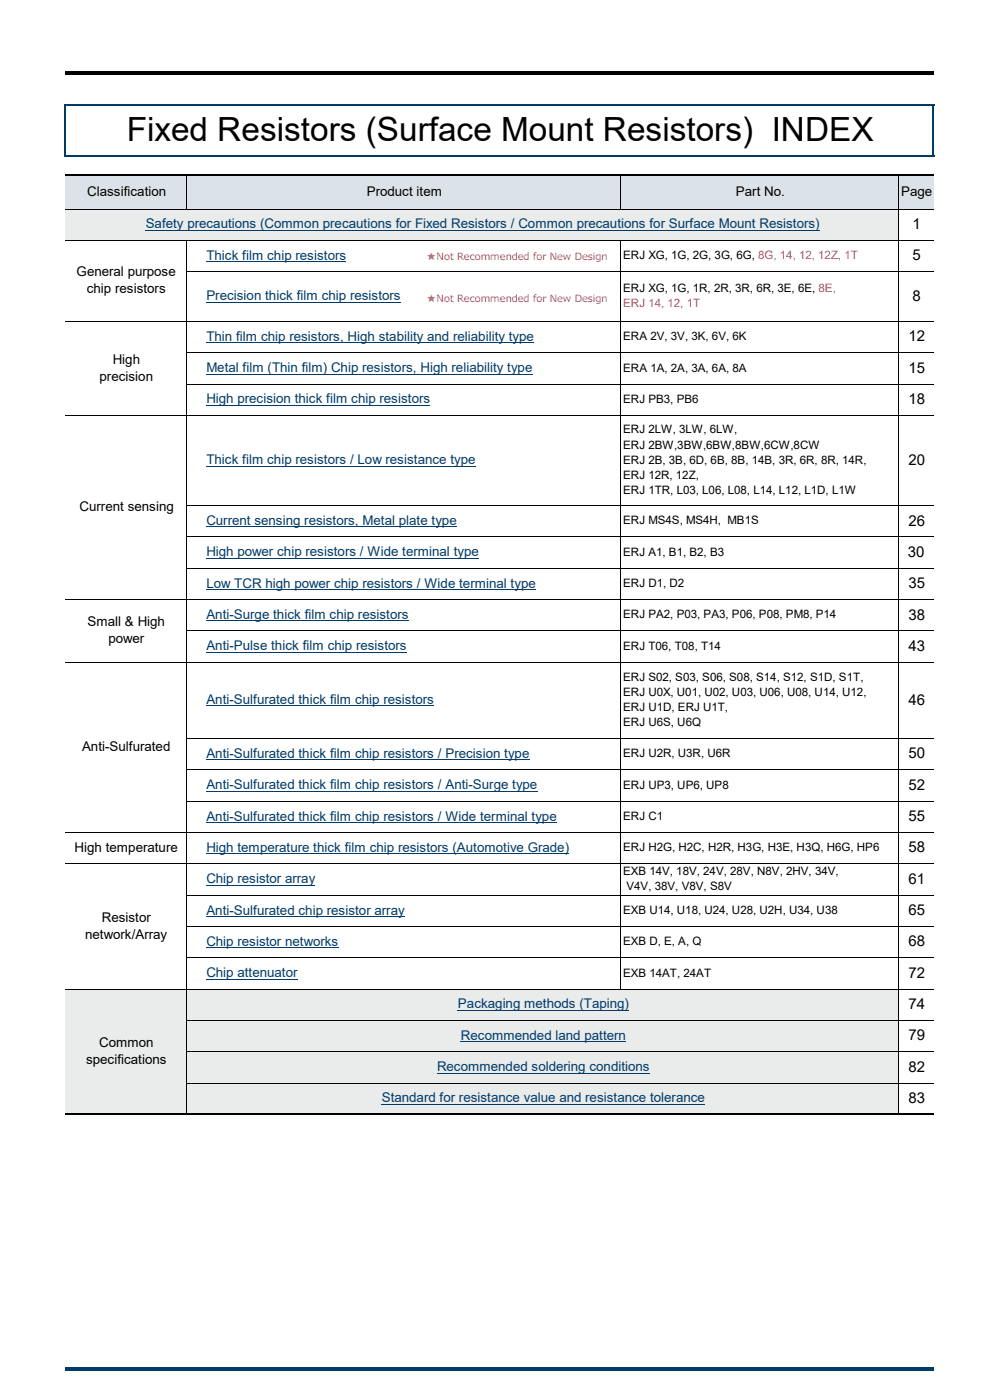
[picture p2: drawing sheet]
<svg xmlns="http://www.w3.org/2000/svg" width="210mm" height="297mm" viewBox="0 0 210 297" stroke-linecap="round" stroke-linejoin="round" font-family="sans-serif">
<defs><g id="words">
<text font-size="7.1" x="26.9" y="30">Fixed Resistors (Surface Mount Resistors) INDEX</text>
<g font-size="3.2">
<text x="193.6" y="48.6">1</text>
<text x="193.6" y="55.2">5</text>
<text x="193.6" y="63.8">8</text>
<text x="192.7" y="72.4">12</text>
<text x="192.7" y="79.1">15</text>
<text x="192.7" y="85.7">18</text>
<text x="192.7" y="98.6">20</text>
<text x="192.7" y="111.5">26</text>
<text x="192.6" y="118.1">30</text>
<text x="192.7" y="124.8">35</text>
<text x="192.7" y="131.4">38</text>
<text x="192.7" y="138.1">43</text>
<text x="192.7" y="149.5">46</text>
<text x="192.7" y="160.9">50</text>
<text x="192.7" y="167.6">52</text>
<text x="192.7" y="174.2">55</text>
<text x="192.7" y="180.8">58</text>
<text x="192.7" y="187.5">61</text>
<text x="192.7" y="194.1">65</text>
<text x="192.7" y="200.8">68</text>
<text x="192.7" y="207.4">72</text>
<text x="192.7" y="214.1">74</text>
<text x="192.7" y="220.7">79</text>
<text x="192.7" y="227.4">82</text>
<text x="192.7" y="234">83</text>
</g>
<g font-size="2.8">
<text x="18.5" y="41.6">Classification</text>
<text x="77.8" y="41.6">Product item</text>
<text x="156.1" y="41.6">Part No.</text>
<text x="191.2" y="41.6">Page</text>
<text x="16.3" y="58.6">General purpose</text>
<text x="18.4" y="62.2">chip resistors</text>
<text x="23.9" y="77.1">High</text>
<text x="21.1" y="80.7">precision</text>
<text x="16.9" y="108.5">Current sensing</text>
<text x="18.5" y="132.8">Small &amp; High</text>
<text x="23" y="136.4">power</text>
<text x="17.4" y="159.3">Anti-Sulfurated</text>
<text x="15.8" y="180.7">High temperature</text>
<text x="21.6" y="195.5">Resistor</text>
<text x="18.1" y="199.1">network/Array</text>
<text x="18.2" y="225.7">specifications</text>
<text x="21" y="222.1">Common</text>
</g>
<g font-size="2.8" fill="#003b68">
<text x="30.9" y="48.5">Safety precautions (Common precautions for Fixed Resistors / Common precautions for Surface Mount Resistors)</text>
<text x="43.8" y="55.1">Thick film chip resistors</text>
<text x="43.8" y="63.7">Precision thick film chip resistors</text>
<text x="43.8" y="72.3">Thin film chip resistors, High stability and reliability type</text>
<text x="43.8" y="79">Metal film (Thin film) Chip resistors, High reliability type</text>
<text x="43.8" y="85.6">High precision thick film chip resistors</text>
<text x="43.8" y="98.5">Thick film chip resistors / Low resistance type</text>
<text x="43.8" y="111.4">Current sensing resistors, Metal plate type</text>
<text x="43.8" y="118">High power chip resistors / Wide terminal type</text>
<text x="43.8" y="124.7">Low TCR high power chip resistors / Wide terminal type</text>
<text x="43.8" y="131.3">Anti-Surge thick film chip resistors</text>
<text x="43.8" y="138">Anti-Pulse thick film chip resistors</text>
<text x="43.8" y="149.4">Anti-Sulfurated thick film chip resistors</text>
<text x="43.8" y="160.8">Anti-Sulfurated thick film chip resistors / Precision type</text>
<text x="43.8" y="167.4">Anti-Sulfurated thick film chip resistors / Anti-Surge type</text>
<text x="43.8" y="174.1">Anti-Sulfurated thick film chip resistors / Wide terminal type</text>
<text x="43.8" y="180.7">High temperature thick film chip resistors (Automotive Grade)</text>
<text x="43.8" y="187.4">Chip resistor array</text>
<text x="43.8" y="194">Anti-Sulfurated chip resistor array</text>
<text x="43.8" y="200.7">Chip resistor networks</text>
<text x="43.8" y="207.3">Chip attenuator</text>
<text x="97.2" y="214">Packaging methods (Taping)</text>
<text x="97.8" y="220.6">Recommended land pattern</text>
<text x="92.7" y="227.2">Recommended soldering conditions</text>
<text x="81" y="233.9">Standard for resistance value and resistance tolerance</text>
</g>
<g font-size="2.5">
<text x="132.2" y="55">ERJ XG, 1G, 2G, 3G, 6G, 8G, 14, 12, 12Z, 1T</text>
<text x="132.2" y="62">ERJ XG, 1G, 1R, 2R, 3R, 6R, 3E, 6E, 8E,</text>
<text x="132.2" y="72.2">ERA 2V, 3V, 3K, 6V, 6K</text>
<text x="132.2" y="78.8">ERA 1A, 2A, 3A, 6A, 8A</text>
<text x="132.2" y="85.5">ERJ PB3, PB6</text>
<text x="132.2" y="91.9">ERJ 2LW, 3LW, 6LW,</text>
<text x="132.2" y="95.2">ERJ 2BW,3BW,6BW,8BW,6CW,8CW</text>
<text x="132.2" y="98.4">ERJ 2B, 3B, 6D, 6B, 8B, 14B, 3R, 6R, 8R, 14R,</text>
<text x="132.2" y="101.6">ERJ 12R, 12Z,</text>
<text x="132.2" y="104.8">ERJ 1TR, L03, L06, L08, L14, L12, L1D, L1W</text>
<text x="132.2" y="111.3">ERJ MS4S, MS4H, MB1S</text>
<text x="132.2" y="117.9">ERJ A1, B1, B2, B3</text>
<text x="132.2" y="124.5">ERJ D1, D2</text>
<text x="132.2" y="131.2">ERJ PA2, P03, PA3, P06, P08, PM8, P14</text>
<text x="132.2" y="137.8">ERJ T06, T08, T14</text>
<text x="132.2" y="144.4">ERJ S02, S03, S06, S08, S14, S12, S1D, S1T,</text>
<text x="132.2" y="147.7">ERJ U0X, U01, U02, U03, U06, U08, U14, U12,</text>
<text x="132.2" y="150.9">ERJ U1D, ERJ U1T,</text>
<text x="132.2" y="154.1">ERJ U6S, U6Q</text>
<text x="132.2" y="160.7">ERJ U2R, U3R, U6R</text>
<text x="132.2" y="167.3">ERJ UP3, UP6, UP8</text>
<text x="132.2" y="173.9">ERJ C1</text>
<text x="132.2" y="180.6">ERJ H2G, H2C, H2R, H3G, H3E, H3Q, H6G, HP6</text>
<text x="132.2" y="185.7">EXB 14V, 18V, 24V, 28V, N8V, 2HV, 34V,</text>
<text x="132.9" y="188.9">V4V, 38V, V8V, S8V</text>
<text x="132.2" y="193.9">EXB U14, U18, U24, U28, U2H, U34, U38</text>
<text x="132.2" y="200.5">EXB D, E, A, Q</text>
<text x="132.2" y="207.2">EXB 14AT, 24AT</text>
</g>
<text font-size="2.5" fill="#df4661" x="132.2" y="65.2">ERJ 14, 12, 1T</text>
<g font-size="2.1" fill="#df4661">
<text x="90.5" y="55.1">★Not Recommended for New Design</text>
<text x="90.5" y="64.1">★Not Recommended for New Design</text>
</g>
</g></defs>
<path d="M13.8 37.2h184.2v7.2h-184.2z" fill="#dbe2e9"/>
<g fill="#eaebeb">
<path d="M13.8 44.3h176.9v6.7h-176.9z" fill-rule="evenodd"/>
<path d="M13.8 209.8h176.9v26.6h-176.9z" fill-rule="evenodd"/>
</g>
<g fill="none" stroke="#003b68" stroke-width=".21">
<path d="M30.9 48.9h143M43.8 55.5h29.6M43.8 79.4h69.1M43.8 72.7h69.5M43.8 64.1h41.2M43.8 86h47.5M43.8 98.9h57.1M43.8 111.8h53.1M43.8 118.4h57.8M43.8 125.1h69.9M43.8 131.7h42.9M43.8 138.4h42.5"/>
<path d="M43.8 149.8h48.3M43.8 161.2h68.5M43.8 167.8h70.2M43.8 174.5h74.3M43.8 181.1h76.9M43.8 187.8h23.1M43.8 194.4h42.1M43.8 201.1h28M43.8 207.7h19.3M97.2 214.4h36.2M81 234.3h68.6M92.7 227.6h45.1"/>
<path d="M97.8 221h35"/>
</g>
<g fill="none" stroke="#000" stroke-width=".21">
<path d="M39.6 37.4v7M131.7 37.4v7M190.6 37.4v198.8M13.8 44.3h184.2M13.8 51h184.2M39.6 51v185.2M39.7 57.6h158.3M131.7 51v158.8M13.8 68.2h184.2M39.7 74.8h158.3M13.8 88.1h184.2M39.7 81.5h158.3"/>
<path d="M39.7 107.3h158.3M39.7 113.9h158.3M13.8 127.2h184.2M39.7 120.5h158.3M39.7 133.8h158.3M13.8 140.5h184.2M39.7 156.7h158.3M13.8 176.6h184.2M39.7 163.3h158.3M39.7 169.9h158.3M13.8 183.2h184.2M39.7 189.9h158.3"/>
<path d="M39.7 196.5h158.3M13.8 209.8h184.2M39.7 203.2h158.3M39.7 216.5h158.3M39.7 223.1h158.3M39.7 229.8h158.3"/>
</g>
<path d="M13.8 22.1v11.2M14 22.3h184.2M14 33.1h184.2M198 22.5v10.8" fill="none" stroke="#003b68" stroke-width=".34"/>
<path d="M13.8 15.1h184.2v.7h-184.2z" fill-rule="evenodd" fill="#000"/>
<path d="M13.8 37.2h184.2M13.8 236.4h184.2" fill="none" stroke="#000" stroke-width=".34"/>
<path d="M13.8 290.1h184.2v.6h-184.2z" fill-rule="evenodd" fill="#003b68"/>
<use href="#words"/>
</svg>
